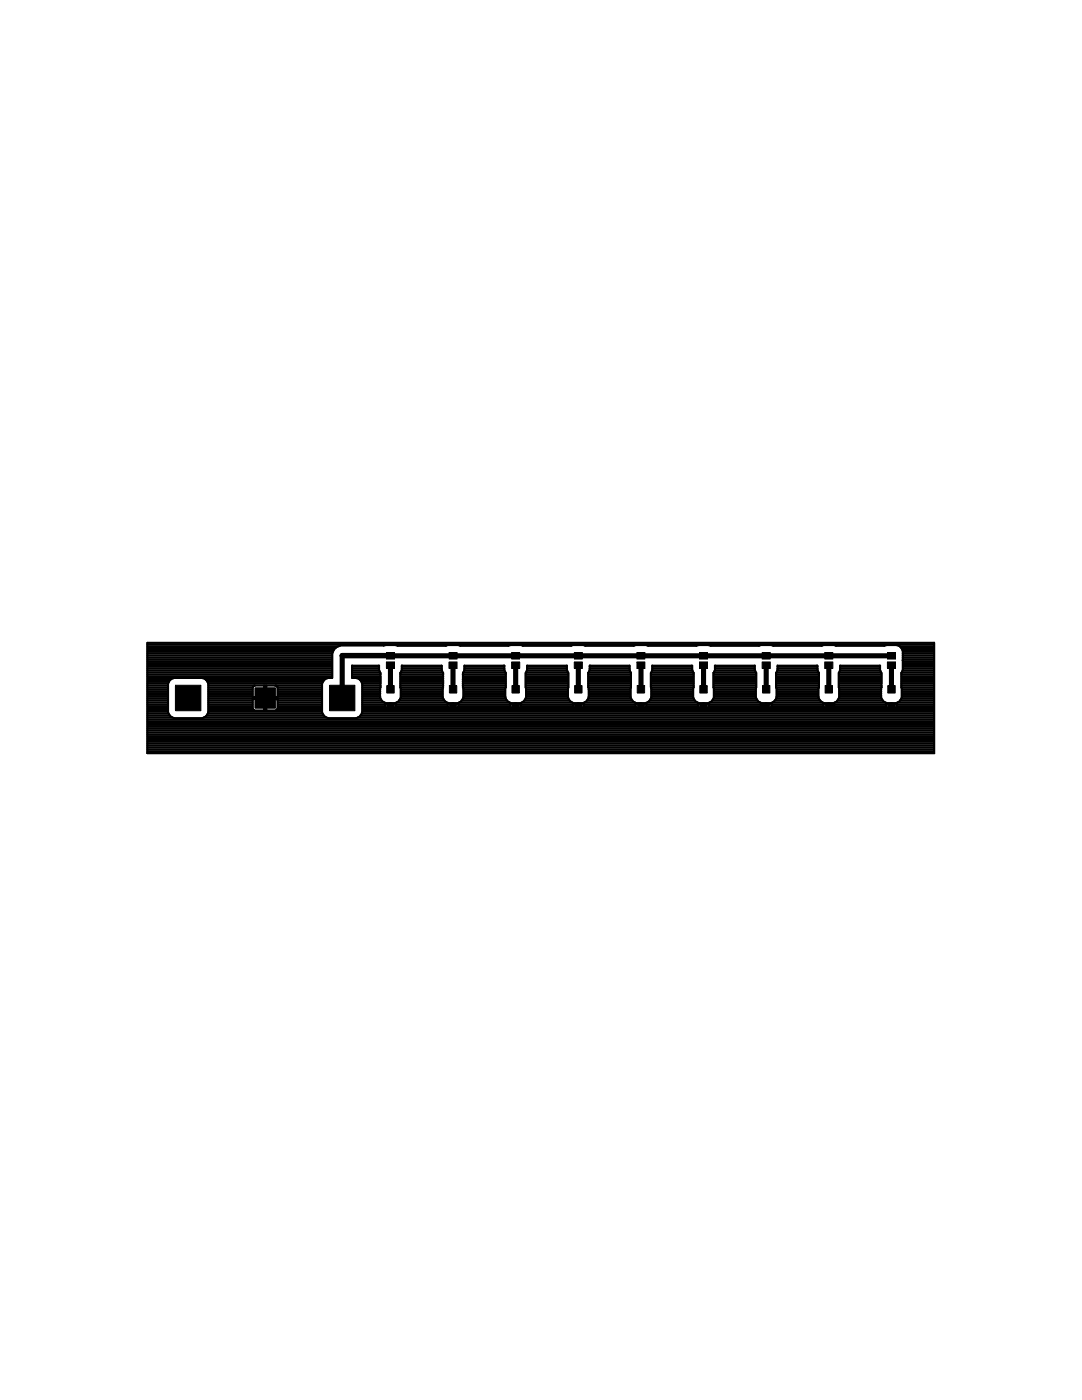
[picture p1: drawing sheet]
<svg xmlns="http://www.w3.org/2000/svg" width="216mm" height="279mm" viewBox="0 0 216 279" stroke-linecap="round" stroke-linejoin="round" font-family="sans-serif">
<g fill="#000" stroke="#000" stroke-width=".2">
<path d="M35 136.8h5.1v5h-5.1zM50.9 137.3h4v4h-4zM65.7 136.8h5.1v5h-5.1zM77.1 132.1h1.6v1.3h-1.6zM77.1 130.2h1.6v1.3h-1.6zM77.2 136.8h1.5v1.5h-1.5zM89.6 132.1h1.6v1.3h-1.6zM89.6 130.2h1.6v1.3h-1.6zM89.7 136.8h1.4v1.5h-1.4zM102.1 132.1h1.6v1.3h-1.6zM102.1 130.2h1.6v1.3h-1.6zM102.2 136.8h1.4v1.5h-1.4z"/>
<path d="M114.6 132.1h1.6v1.3h-1.6zM114.6 130.2h1.6v1.3h-1.6zM114.7 136.8h1.4v1.5h-1.4zM127.1 132.1h1.6v1.3h-1.6zM127.1 130.2h1.6v1.3h-1.6zM127.1 136.8h1.5v1.5h-1.5zM139.6 132.1h1.6v1.3h-1.6zM139.6 130.2h1.6v1.3h-1.6zM139.6 136.8h1.5v1.5h-1.5zM152.1 132.1h1.6v1.3h-1.6zM152.1 130.2h1.6v1.3h-1.6zM152.1 136.8h1.5v1.5h-1.5z"/>
<path d="M164.6 132.1h1.6v1.3h-1.6zM164.6 130.2h1.6v1.3h-1.6zM164.6 136.8h1.5v1.5h-1.5zM177.1 132.1h1.6v1.3h-1.6zM177.1 130.2h1.6v1.3h-1.6zM177.1 136.8h1.5v1.5h-1.5zM77.2 140.3h1.5v1.5h-1.5zM89.7 140.3h1.4v1.5h-1.4zM102.2 140.3h1.4v1.5h-1.4zM114.7 140.3h1.4v1.5h-1.4zM127.1 140.3h1.5v1.5h-1.5zM139.6 140.3h1.5v1.5h-1.5z"/>
<path d="M152.1 140.3h1.5v1.5h-1.5zM164.6 140.3h1.5v1.5h-1.5zM177.1 140.3h1.5v1.5h-1.5z"/>
</g>
<path d="M68.3 130.9h109.6M77.9 132.8v4.8M77.9 130.8h-9.6v8.5M90.4 132.8v4.8M102.9 132.8v4.8M115.4 132.8v4.8M127.9 132.8v4.8M140.4 132.8v4.8M152.9 132.8v4.8M165.4 132.8v4.8M177.9 132.8v4.8" fill="none" stroke="#000" stroke-width="1"/>
<g fill="none" stroke="#000" stroke-width=".42">
<path d="M29.4 128.3h157v22h-157zM29.4 136.8h4.1M29.4 139.8h4.1M29.4 139.4h4.1M29.4 139.1h4.1M29.4 138.7h4.1M29.4 138.3h4.1M29.4 137.9h4.1M29.4 137.6h4.1M29.4 137.2h4.1M29.4 136.4h4.1M29.4 136.1h4.3"/>
<path d="M29.4 135.7h4.6M29.4 135.3h5.2M29.4 135h36.9M29.4 134.6h36.9M29.4 134.2h36.9M29.4 133.8h36.9M29.4 133.5h36.9M29.4 133.1h36.9M29.4 132.7h36.9M29.4 132.3h36.9M29.4 132h36.9M29.4 131.6h36.9"/>
<path d="M29.4 131.2h36.9M29.4 130.8h36.9M29.4 130.5h36.9M29.4 130.1h37M29.4 129.7h37.2M29.4 129.3h37.6M29.4 129h38.2M29.4 128.6h157M33.8 135.9l.4-.4 .5-.2h5.7l.5 .2 .4 .4 .3 .6v5.6l-.3 .6-.4 .4-.5 .2h-5.7l-.5-.2-.4-.4-.3-.6v-5.6zM40.4 135.3h25M41.1 135.7h23.6M41.4 136.1h23"/>
<path d="M41.6 136.4h22.7M41.6 136.8h22.7M41.6 139.8h8.8M41.6 139.4h11.1M41.6 139.1h8.8M41.6 138.7h8.8M41.6 138.3h8.8M41.6 137.9h8.8M41.6 137.6h8.8M41.6 137.2h8.8M50.8 136.8l-.4 .4v1.9h5v-2l-.4-.3M52.7 136.8v5h-1.9l-.3-.3-.1-2h5v1.9l-.2 .3"/>
<path d="M52.7 139.8h.4M52.7 139.1h.4M52.7 138.7h.4M52.7 138.3h.4M52.7 137.9h.4M52.7 137.6h.4M52.7 137.2h.4M53.1 136.8v5l2.1-.1M53.1 139.4h11.2M55.4 139.8h8.9M55.4 139.1h8.9M55.4 138.7h8.9"/>
<path d="M55.4 138.3h8.9M55.4 137.9h8.9M55.4 137.6h8.9M55.4 137.2h8.9M66.3 130.4v4.9a1.58 1.58 0 0 0-2 1.2v5.6l.2 .6 .4 .4 .5 .2h5.7l.5-.2 .5-.4 .2-.6v-5.6a1.58 1.58 0 0 0-2-1.2v-2.5h5.3v.9l.3 .6-.1 4.8a1.59 1.59 0 0 0 2 1.2v1.1l-.8-.1M66.6 129.7l.6-.6 .7-.3h8.7l.2-.1h2.2l.3 .2h9.7l.3-.2h2.2l.3 .2h9.7l.3-.2h2.2l.3 .2h9.7l.3-.2h2.2l.3 .2h9.6l.4-.2h2.2l.3 .2h9.7l.3-.2h2.2l.3 .2h9.6l.4-.2h2.2l.3 .2h9.6l.4-.2h2.2l.3 .2h9.6l.4-.2h2.2l.5 .3 .4 .4 .2 .5v3.8l-.2 .6v4.8a1.59 1.59 0 0 1-1.9 1.2v1.1l.8-.1M66.6 129.7l-.3 .7M70.3 135h5.6M70.3 134.6h5.6M70.3 134.2h5.5M70.3 133.8h5.4M70.3 133.5h5.3"/>
<path d="M70.3 133.1h5.3M71.2 135.3h4.7M71.8 135.7h4.1M72.1 136.1h3.8M72.3 136.8h3.6M72.3 139.8h3.9M72.3 139.4h3.6M72.3 139.1h3.5M72.3 138.7h3.5M72.3 138.3h3.5M72.3 137.9h3.5M72.3 137.6h3.5"/>
<path d="M72.3 137.2h3.6M72.3 136.4h3.6M79.6 139.8h9.1M79.9 139.4h8.6M79.9 136.8h8.5M79.9 136.4h8.5M79.9 136.1h8.5M79.9 135.7h8.5M79.9 135.3h8.5M79.9 135h8.5M79.9 134.6h8.5M79.9 137.2h8.5"/>
<path d="M80 139.1h8.3M80 138.7h8.3M80 138.3h8.3M80 137.9h8.3M80 137.6h8.3M80 134.2h8.3M80.1 133.8h8.1M80.2 133.5h7.9M80.2 133.1h7.9M92.1 139.8h9.1M92.4 139.4h8.5M92.4 136.8h8.5"/>
<path d="M92.4 136.4h8.5M92.4 136.1h8.5M92.4 135.7h8.5M92.4 135.3h8.5M92.4 135h8.5M92.4 134.6h8.5M92.4 137.2h8.5M92.5 134.2h8.3M92.5 139.1h8.3M92.5 138.7h8.3M92.5 138.3h8.3M92.5 137.9h8.3"/>
<path d="M92.5 137.6h8.3M92.6 133.8h8.1M92.7 133.5h7.9M92.7 133.1h7.9M104.6 139.8h9.1M104.8 139.4h8.6M104.9 136.8h8.5M104.9 136.4h8.5M104.9 136.1h8.5M104.9 135.7h8.5M104.9 135.3h8.5M104.9 135h8.5"/>
<path d="M104.9 134.6h8.5M104.9 137.2h8.5M105 139.1h8.3M105 138.7h8.3M105 138.3h8.3M105 137.9h8.3M105 137.6h8.3M105 134.2h8.3M105.1 133.8h8.1M105.2 133.5h7.9M105.2 133.1h7.9M117.1 139.8h9.1"/>
<path d="M117.3 139.4h8.6M117.4 136.8h8.5M117.4 136.4h8.5M117.4 136.1h8.5M117.4 135.7h8.5M117.4 135.3h8.5M117.4 135h8.5M117.4 134.6h8.5M117.4 137.2h8.5M117.5 134.2h8.3M117.5 139.1h8.3M117.5 138.7h8.3"/>
<path d="M117.5 138.3h8.3M117.5 137.9h8.3M117.5 137.6h8.3M117.6 133.8h8.1M117.7 133.5h7.9M117.7 133.1h7.9M129.6 139.8h9.1M129.8 139.4h8.6M129.9 136.8h8.5M129.9 136.4h8.5M129.9 136.1h8.5M129.9 135.7h8.5"/>
<path d="M129.9 135.3h8.5M129.9 135h8.5M129.9 134.6h8.5M129.9 137.2h8.5M130 139.1h8.3M130 138.7h8.3M130 138.3h8.3M130 137.9h8.3M130 137.6h8.3M130 134.2h8.3M130.1 133.8h8.1M130.2 133.5h7.9"/>
<path d="M130.2 133.1h7.9M142.1 139.8h9.1M142.3 139.4h8.6M142.4 136.8h8.5M142.4 136.4h8.5M142.4 136.1h8.5M142.4 135.7h8.5M142.4 135.3h8.5M142.4 135h8.5M142.4 134.6h8.5M142.4 137.2h8.5M142.5 139.1h8.3"/>
<path d="M142.5 138.7h8.3M142.5 138.3h8.3M142.5 137.9h8.3M142.5 137.6h8.3M142.5 134.2h8.3M142.6 133.8h8.1M142.7 133.5h7.9M142.7 133.1h7.9M154.6 139.8h9.1M154.8 139.4h8.6M154.9 136.8h8.5M154.9 136.4h8.5"/>
<path d="M154.9 136.1h8.5M154.9 135.7h8.5M154.9 135.3h8.5M154.9 135h8.5M154.9 134.6h8.5M154.9 137.2h8.5M154.9 134.2h8.4M155 139.1h8.3M155 138.7h8.3M155 138.3h8.3M155 137.9h8.3M155 137.6h8.3"/>
<path d="M155.1 133.8h8.1M155.2 133.5h7.9M155.2 133.1h7.9M167.1 139.8h9M167.3 139.4h8.6M167.4 136.8h8.5M167.4 136.4h8.5M167.4 136.1h8.5M167.4 135.7h8.5M167.4 135.3h8.5M167.4 135h8.5M167.4 134.6h8.5"/>
<path d="M167.4 137.2h8.5M167.4 139.1h8.4M167.4 138.7h8.4M167.4 138.3h8.4M167.4 137.9h8.4M167.4 137.6h8.4M167.4 134.2h8.4M167.6 133.8h8.1M167.6 133.5h8M167.6 133.1h8M179.5 129h6.9M179.6 139.8h6.8"/>
<path d="M179.8 139.4h6.6M179.9 136.8h6.5M179.9 136.4h6.5M179.9 136.1h6.5M179.9 135.7h6.5M179.9 135.3h6.5M179.9 135h6.5M179.9 134.6h6.5M179.9 137.2h6.5M179.9 129.3h6.5M179.9 139.1h6.5M179.9 138.7h6.5"/>
<path d="M179.9 138.3h6.5M179.9 137.9h6.5M179.9 137.6h6.5M179.9 134.2h6.5M180.1 129.7h6.3M180.1 133.8h6.3M180.1 131.8h.1M180.1 133.5h6.3M180.1 133.1h6.3M180.1 132.7h6.3M180.1 132.3h6.3M180.1 132h6.3"/>
<path d="M180.1 131.6h6.3M180.1 131.2h6.3M180.1 130.8h6.3M180.1 130.5h6.3M180.1 130.1h6.3M29.4 149.9h157M29.4 149.5h157M29.4 149.2h157M29.4 148.8h157M29.4 148.4h157M29.4 148h157M29.4 147.7h157"/>
<path d="M29.4 147.3h157M29.4 146.9h157M29.4 146.6h157M29.4 146.2h157M29.4 145.8h157M29.4 145.4h157M29.4 145.1h157M29.4 144.7h157M29.4 144.3h157M29.4 143.9h157M29.4 143.6h157M29.4 143.2h5"/>
<path d="M29.4 142.8h4.5M29.4 142.4h4.3M29.4 142h4.1M29.4 141.7h4.1M29.4 141.3h4.1M29.4 140.9h4.1M29.4 140.6h4.1M29.4 140.2h4.1M40.7 143.2h24.4M41.2 142.8h23.4M41.4 142.4h23M41.6 142h22.7"/>
<path d="M41.6 141.7h9M41.6 141.3h8.8M41.6 140.9h8.8M41.6 140.6h8.8M41.6 140.2h8.8M52.7 141.7h.4M52.7 141.3h.4M52.7 140.9h.4M52.7 140.6h.4M52.7 140.2h.4M55.2 141.7h9.1M55.4 141.3h8.9"/>
<path d="M55.4 140.9h8.9M55.4 140.6h8.9M55.4 140.2h8.9M71.4 143.2h115M71.9 142.8h114.5M72.2 142.4h114.2M72.3 142h114.1M72.3 141.7h114.1M72.3 141.3h4.7M72.3 140.9h4.6M72.3 140.6h4.6M72.3 140.2h4.4"/>
<path d="M77 141.3l-.1-.3v-.6h2.1v.6l-.2 .3M77.8 141.3h.2M77.8 140.9h.2M77.8 140.6h.2M78.8 141.3l-.8 .1v-1.1a1.59 1.59 0 0 0 2-1.2l-.1-4.8 .3-.6v-.9h7.9v.9l.3 .6-.1 4.8a1.59 1.59 0 0 0 2 1.2v1.1l-.8-.1M78.8 141.3h10.7M79 140.9h10.3M79 140.6h10.3M79.1 140.2h10.1M89.5 141.3l-.2-.3v-.6h2.2v.6l-.2 .3M90.3 141.3h.2M90.3 140.9h.2"/>
<path d="M90.3 140.6h.2M91.3 141.3l-.8 .1v-1.1a1.59 1.59 0 0 0 2-1.2l-.1-4.8 .3-.6v-.9h7.9v.9l.3 .6-.1 4.8a1.62 1.62 0 0 0 2 1.2v1.1l-.8-.1M91.3 141.3h10.7M91.5 140.9h10.3M91.5 140.6h10.3M91.6 140.2h10.1M102 141.3l-.2-.3v-.6h2.1v.6l-.1 .3M102.8 141.3h.2M102.8 140.9h.2M102.8 140.6h.2M103.8 141.3l-.8 .1v-1.1a1.59 1.59 0 0 0 2-1.2l-.1-4.8 .3-.6v-.9h7.9v.9l.3 .6-.1 4.8a1.59 1.59 0 0 0 2 1.2v1.1l-.8-.1M103.8 141.3h10.7"/>
<path d="M103.9 140.9h10.4M103.9 140.6h10.4M104.1 140.2h10.1M114.5 141.3l-.2-.3v-.6h2.2v.6l-.2 .3M115.3 141.3h.2M115.3 140.9h.2M115.3 140.6h.2M116.3 141.3l-.8 .1v-1.1a1.62 1.62 0 0 0 2-1.2l-.1-4.8 .3-.6v-.9h7.9v.9l.3 .6-.1 4.8a1.59 1.59 0 0 0 2 1.2v1.1l-.8-.1M116.3 141.3h10.7M116.5 140.9h10.3M116.5 140.6h10.3M116.6 140.2h10.1"/>
<path d="M127 141.3l-.2-.3v-.6h2.1v.6l-.1 .3M127.8 141.3h.2M127.8 140.9h.2M127.8 140.6h.2M128.8 141.3l-.8 .1v-1.1a1.59 1.59 0 0 0 2-1.2l-.1-4.8 .3-.6v-.9h7.9v.9l.3 .6-.1 4.8a1.62 1.62 0 0 0 2 1.2v1.1l-.8-.1M128.8 141.3h10.7M128.9 140.9h10.4M128.9 140.6h10.4M129.1 140.2h10.1M139.5 141.3l-.2-.3v-.6h2.1v.6l-.1 .3M140.3 141.3h.2M140.3 140.9h.2"/>
<path d="M140.3 140.6h.2M141.3 141.3l-.8 .1v-1.1a1.59 1.59 0 0 0 2-1.2l-.1-4.8 .3-.6v-.9h7.9v.9l.3 .6-.1 4.8a1.59 1.59 0 0 0 2 1.2v1.1l-.8-.1M141.3 141.3h10.7M141.4 140.9h10.4M141.4 140.6h10.4M141.6 140.2h10.1M152 141.3l-.2-.3v-.6h2.1l-.1 .8-.3 .2h-.5v-1.1a1.59 1.59 0 0 0 2-1.2l-.1-4.8 .3-.6v-.9h7.9v.9l.3 .6-.1 4.8a1.59 1.59 0 0 0 2 1.2v1.1l-.8-.1-.2-.3v-.6h2.1v.6l-.1 .3M152.8 141.3h.2M152.8 140.9h.2M152.8 140.6h.2M153.8 141.3h10.7M153.9 140.9h10.4"/>
<path d="M153.9 140.6h10.4M154.1 140.2h10M165.3 141.3h.2M165.3 140.9h.2M165.3 140.6h.2M166.3 141.3l-.8 .1v-1.1a1.59 1.59 0 0 0 1.9-1.2v-4.8l.2-.6v-.9h8v.9l.3 .6-.1 4.8a1.59 1.59 0 0 0 2 1.2v1.1l-.8-.1M166.3 141.3h10.7M166.4 140.9h10.4M166.4 140.6h10.4M166.6 140.2h10.1M177 141.3l-.2-.3v-.6h2.1v.6l-.1 .3M177.8 141.3h.2"/>
<path d="M177.8 140.9h.2M177.8 140.6h.2M178.8 141.3h7.6M178.9 140.9h7.5M178.9 140.6h7.5M179.1 140.2h7.3"/>
</g>
</svg>
